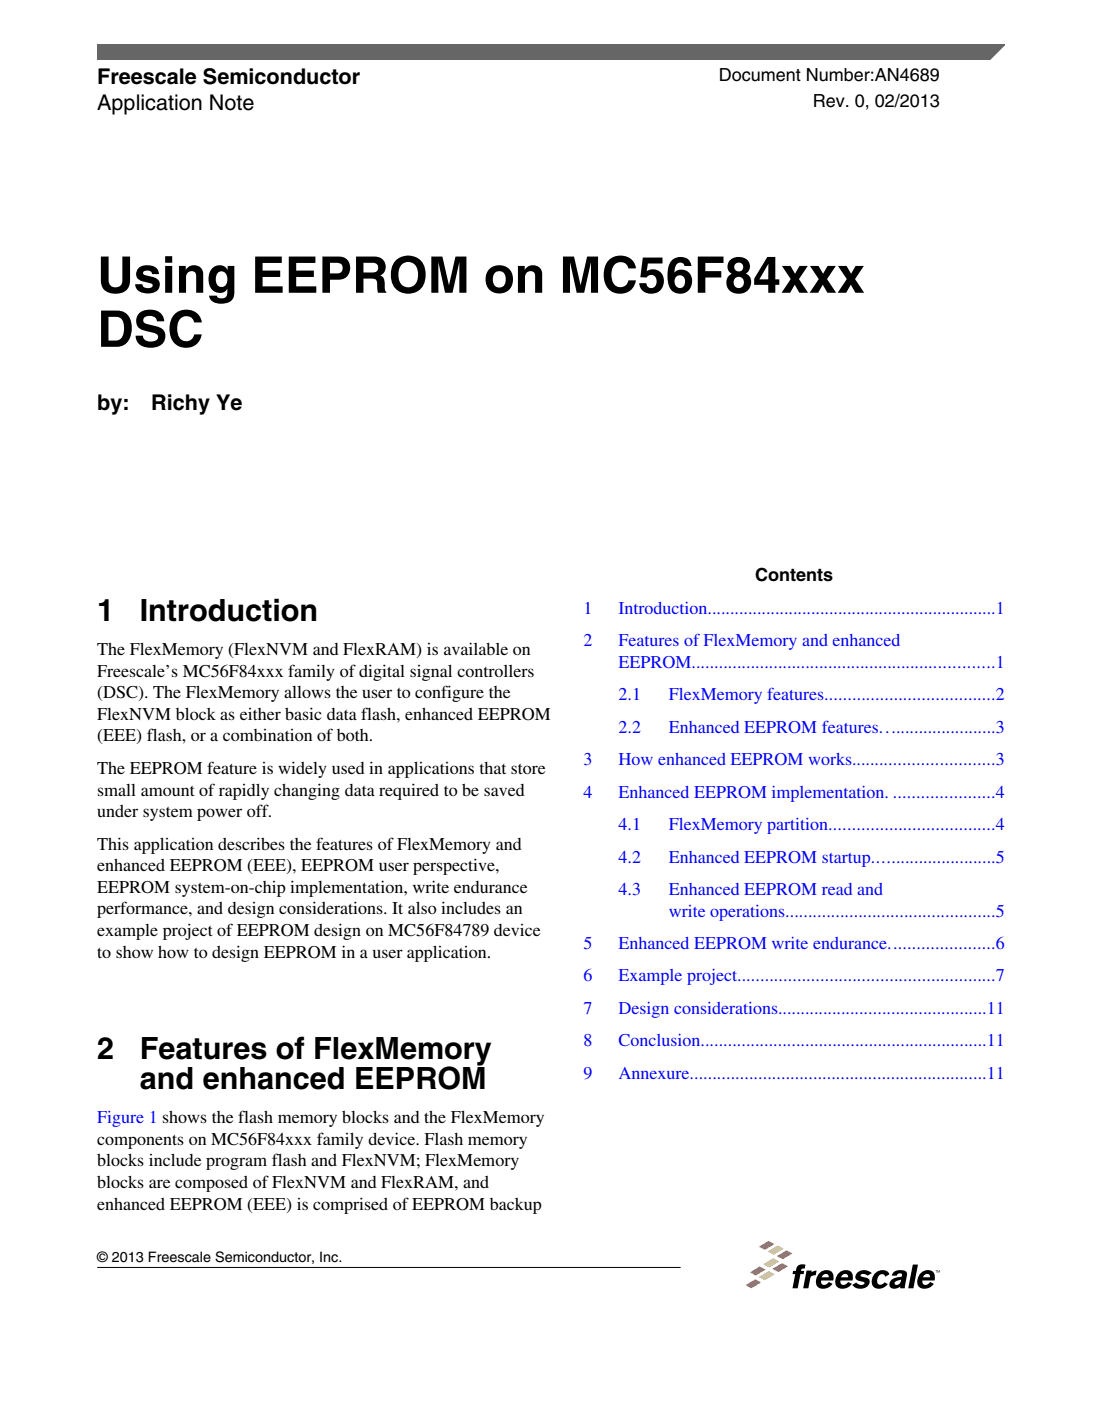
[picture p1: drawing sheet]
<svg xmlns="http://www.w3.org/2000/svg" width="216mm" height="274mm" viewBox="0 0 216 274" stroke-linecap="round" stroke-linejoin="round" font-family="sans-serif">
<defs><g id="words">
<g font-size="9.9">
<text x="19.1" y="57.3">Using EEPROM on MC56F84xxx</text>
<text x="19.1" y="67.9">DSC</text>
</g>
<g font-size="6">
<text x="19" y="121.6">1</text>
<text x="27.4" y="121.6">Introduction</text>
<text x="19.1" y="207.3">2</text>
<text x="27.4" y="207.3">Features of FlexMemory</text>
<text x="27.4" y="213.3">and enhanced EEPROM</text>
</g>
<g font-size="4.2">
<text x="19.1" y="16.5">Freescale Semiconductor</text>
<text x="19.1" y="21.6">Application Note</text>
<text x="19.1" y="80.3">by:</text>
<text x="29.6" y="80.3">Richy Ye</text>
</g>
<g font-size="3.5">
<text x="140.8" y="15.9">Document Number:AN4689</text>
<text x="159.2" y="21">Rev. 0, 02/2013</text>
<text x="147.9" y="113.8">Contents</text>
<text x="19.1" y="128.3">The FlexMemory (FlexNVM and FlexRAM) is available on</text>
<text x="19.1" y="136.7">(DSC). The FlexMemory allows the user to configure the</text>
<text x="19.1" y="132.5">Freescale’s MC56F84xxx family of digital signal controllers</text>
<text x="19.1" y="141">FlexNVM block as either basic data flash, enhanced EEPROM</text>
<text x="19.1" y="145.2">(EEE) flash, or a combination of both.</text>
<text x="19.1" y="151.5">The EEPROM feature is widely used in applications that store</text>
<text x="19.1" y="155.8">small amount of rapidly changing data required to be saved</text>
<text x="19.1" y="160">under system power off.</text>
<text x="19.1" y="166.4">This application describes the features of FlexMemory and</text>
<text x="19.1" y="170.6">enhanced EEPROM (EEE), EEPROM user perspective,</text>
<text x="19.1" y="174.8">EEPROM system-on-chip implementation, write endurance</text>
<text x="19.1" y="179.1">performance, and design considerations. It also includes an</text>
<text x="19.1" y="183.3">example project of EEPROM design on MC56F84789 device</text>
<text x="19.1" y="187.5">to show how to design EEPROM in a user application.</text>
<text x="19.1" y="224.1">components on MC56F84xxx family device. Flash memory</text>
<text x="19.1" y="228.4">blocks include program flash and FlexNVM; FlexMemory</text>
<text x="19.1" y="232.6">blocks are composed of FlexNVM and FlexRAM, and</text>
<text x="19.1" y="236.8">enhanced EEPROM (EEE) is comprised of EEPROM backup</text>
</g>
<g font-size="3.5" fill="#00f">
<text x="114.3" y="120.2">1</text>
<text x="121.2" y="120.2">Introduction................................................................1</text>
<text x="114.3" y="126.6">2</text>
<text x="121.2" y="126.6">Features of FlexMemory and enhanced</text>
<text x="121.2" y="130.8">EEPROM..................................................................1</text>
<text x="121.2" y="137.1">2.1</text>
<text x="131" y="137.1">FlexMemory features.....................................2</text>
<text x="121.2" y="143.5">2.2</text>
<text x="131" y="143.5">Enhanced EEPROM features.........................3</text>
<text x="114.3" y="149.8">3</text>
<text x="121.2" y="149.8">How enhanced EEPROM works...............................3</text>
<text x="114.3" y="156.2">4</text>
<text x="121.2" y="156.2">Enhanced EEPROM implementation. ......................4</text>
<text x="121.2" y="162.5">4.1</text>
<text x="131" y="162.5">FlexMemory partition....................................4</text>
<text x="121.2" y="168.9">4.2</text>
<text x="131" y="168.9">Enhanced EEPROM startup...........................5</text>
<text x="121.2" y="175.2">4.3</text>
<text x="131" y="175.2">Enhanced EEPROM read and</text>
<text x="131" y="179.5">write operations..............................................5</text>
<text x="114.3" y="185.8">5</text>
<text x="121.2" y="185.8">Enhanced EEPROM write endurance.......................6</text>
<text x="114.3" y="192.2">6</text>
<text x="121.2" y="192.2">Example project........................................................7</text>
<text x="114.3" y="198.5">7</text>
<text x="121.2" y="198.5">Design considerations..............................................11</text>
<text x="114.3" y="204.9">8</text>
<text x="121.2" y="204.9">Conclusion...............................................................11</text>
<text x="114.3" y="211.2">9</text>
<text x="121.2" y="211.2">Annexure.................................................................11</text>
<text x="19.1" y="219.9">Figure 1 shows the flash memory blocks and the FlexMemory</text>
</g>
<text font-size="2.8" x="19" y="247.1">© 2013 Freescale Semiconductor, Inc.</text>
</g></defs>
<path d="M19.1 8.7h177.8l-5.7 3.1h-172.1z" fill="#666"/>
<path d="M19.1 11.8v-3.1h177.8l-3.1 3.1" fill="none" stroke="#666" stroke-width=".28"/>
<path d="M19 248.2h114.3" fill="none" stroke="#000" stroke-width=".2"/>
<path d="M183.2 248.7h.4h-.1v.5l-.1-.5zM183.7 248.7l.2 .4 .2-.4v.5v-.4l-.2 .4-.2-.4v.4z" fill="#000"/>
<path d="M148.7 244.1l1.9-1.1 1.1 .6-1.9 1.1z" fill="#e66a08"/>
<path d="M150.4 245l1.9-1.1 1.2 .6-1.9 1.2z" fill="#ffc20f"/>
<path d="M152.2 246l1.9-1.2 1.2 .6-1.9 1.2z" fill="#e66a08"/>
<path d="M149.6 247.5l1.9-1.1 1.1 .6-1.9 1.2z" fill="#ffc20f"/>
<g fill="#e66a08">
<path d="M151.3 248.5l1.9-1.2 1.2 .6-1.9 1.2z"/>
<path d="M146.9 249.1l1.9-1.1 1.2 .6-1.9 1.1z"/>
</g>
<path d="M148.7 250.1l1.9-1.2 1.2 .6-1.9 1.2z" fill="#ffc20f"/>
<path d="M146 251.6l2-1.1 1.1 .6-1.9 1.2z" fill="#e66a08"/>
<g fill="#000">
<path d="M156.4 247.8l.8-.2h.6l-.1 .8h-.3a.39 .39 0 0 0-.5 .4h.7l-.2 .7h-.6l-.5 2.7h-1l.5-2.7h-.5l.1-.7h.5l.2-.5zM158 248.8h1v.3l1-.3-.2 .9h-.1a.82 .82 0 0 0-.9 .5l-.4 2h-1zM168.1 249.1a2.18 2.18 0 0 1 2.7 .2l-.8 .5-.7-.3a.58 .58 0 0 0-.7 .2 1.28 1.28 0 0 0 1.1 .5l.4 .2a1.26 1.26 0 0 1-1.1 1.9h-.8a1.72 1.72 0 0 1-1.2-.7l.8-.5 .6 .5a.75 .75 0 0 0 1-.4l-.1-.2-.4-.1a1.11 1.11 0 0 1-1.3-1zM171.6 249.2a1.69 1.69 0 0 1 2.7 .3l-.9 .5-.1-.3a.89 .89 0 0 0-1-.1 .89 .89 0 0 0-.4 .9 .75 .75 0 0 0 .4 1 .75 .75 0 0 0 1-.4l.6 .3a1.93 1.93 0 0 1-2.8 .5 2.18 2.18 0 0 1 .5-2.7zM178.8 247.6h1l-.8 4.6h-1.1z"/>
<path d="M160.6 249.2a2.06 2.06 0 0 0-.2 2.9 2.14 2.14 0 0 0 2.7-.7l-.7-.4-.2 .3a.7 .7 0 0 1-.9 .2 .7 .7 0 0 1-.4-.8h2.4a1.49 1.49 0 0 0-.5-1.8 1.49 1.49 0 0 0-1.8 0zM161.3 249.6a.6 .6 0 0 1 .7-.1 .6 .6 0 0 1 .4 .6h-1.4z"/>
<path d="M164.4 249.2a2.06 2.06 0 0 0-.2 2.9 2.14 2.14 0 0 0 2.7-.7l-.7-.4-.3 .3a.7 .7 0 0 1-.8 .2 .7 .7 0 0 1-.4-.8h2.3a1.49 1.49 0 0 0-.4-1.8 1.49 1.49 0 0 0-1.8 0zM165.1 249.6a.6 .6 0 0 1 .7-.1 .6 .6 0 0 1 .3 .6h-1.3z"/>
<path d="M174.9 249.3a2.12 2.12 0 0 1 2.7-.3l.1 .7-.4 2.5h-.9v-.3a1.47 1.47 0 0 1-2 .1 1.36 1.36 0 0 1 1.3-1.9l1-.1v-.5a.61 .61 0 0 0-1 .3h-1zM175.4 251l-.1 .4a.83 .83 0 0 0 .9 0 .83 .83 0 0 0 .4-.8z"/>
<path d="M180.5 249.2a2.06 2.06 0 0 0-.3 2.9 2.14 2.14 0 0 0 2.8-.7l-.8-.4-.2 .3a.7 .7 0 0 1-.9 .2 .7 .7 0 0 1-.4-.8h2.4a1.49 1.49 0 0 0-.4-1.8 1.49 1.49 0 0 0-1.9 0zM181.2 249.6a.6 .6 0 0 1 .7-.1 .6 .6 0 0 1 .3 .6h-1.4z"/>
</g>
<use href="#words"/>
</svg>
